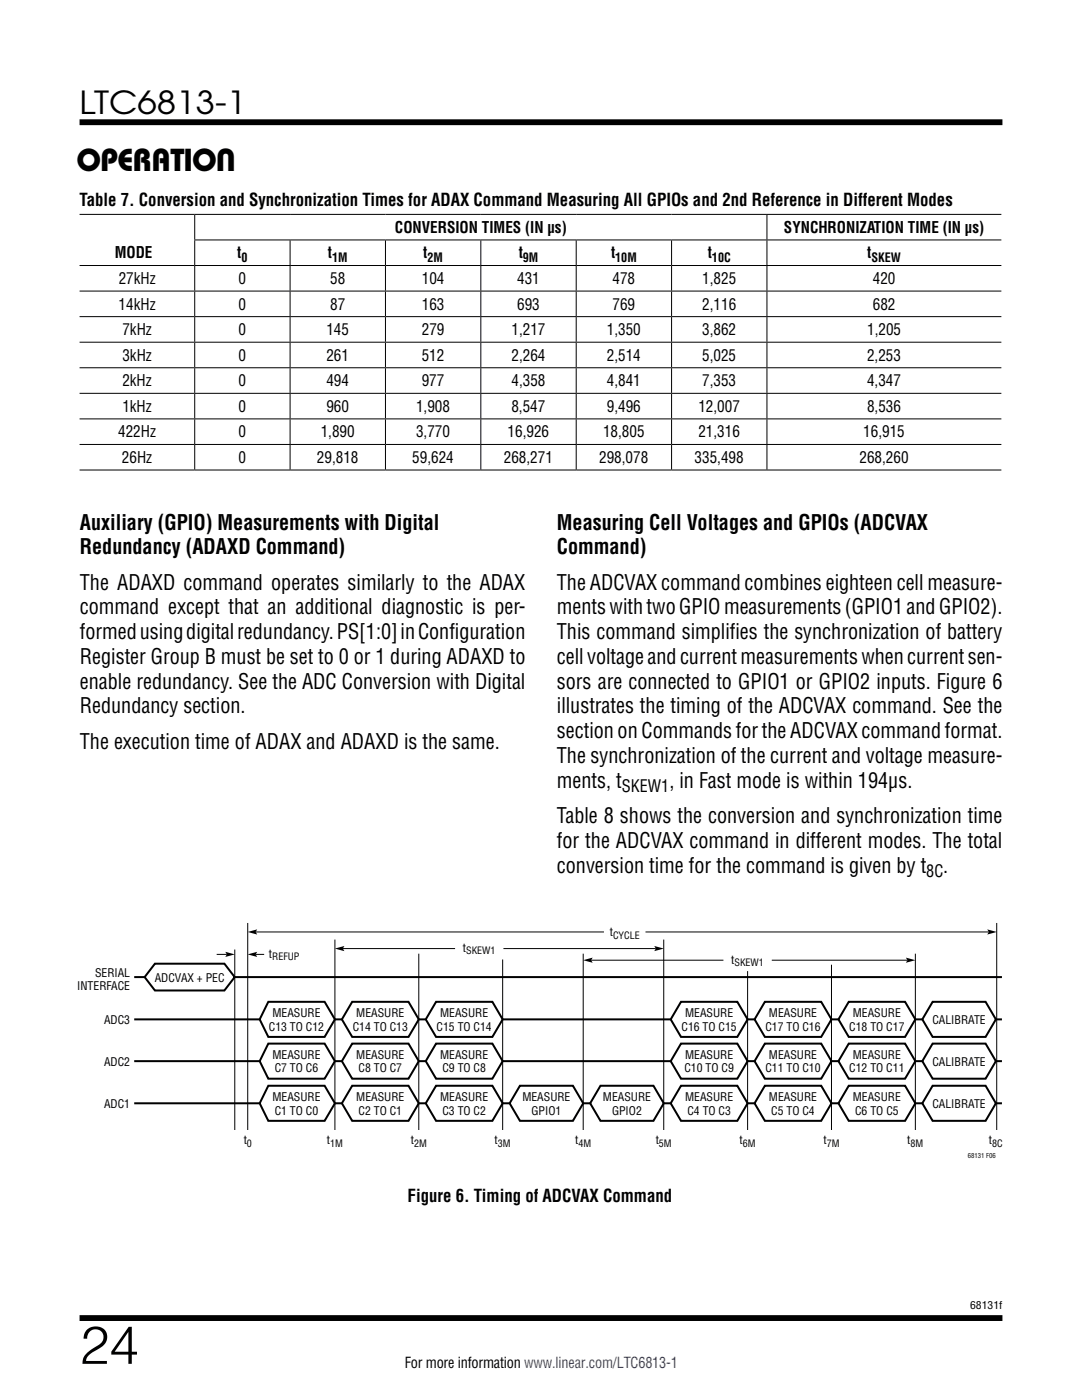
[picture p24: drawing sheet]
<svg xmlns="http://www.w3.org/2000/svg" width="216mm" height="279mm" viewBox="0 0 216 279" stroke-linecap="round" stroke-linejoin="round" font-family="sans-serif">
<defs><g id="words">
<text font-size="10.6" x="15.9" y="272.2">24</text>
<g font-size="6.3">
<text x="15.9" y="22.8">LTC6813-1</text>
<text x="15.2" y="34.2">OPERATION</text>
</g>
<g font-size="4.2">
<text x="15.9" y="105.7">Auxiliary (GPIO) Measurements with Digital</text>
<text x="111.1" y="105.7">Measuring Cell Voltages and GPIOs (ADCVAX</text>
<text x="15.9" y="110.6">Redundancy (ADAXD Command)</text>
<text x="111.1" y="110.6">Command)</text>
<text x="15.9" y="117.7">The ADAXD command operates similarly to the ADAX</text>
<text x="111.1" y="117.7">The ADCVAX command combines eighteen cell measure-</text>
<text x="15.9" y="122.6">command except that an additional diagnostic is per-</text>
<text x="111.1" y="122.6">ments with two GPIO measurements (GPIO1 and GPIO2).</text>
<text x="15.9" y="127.6">formed using digital redundancy. PS[1:0]in Configuration</text>
<text x="111.1" y="127.6">This command simplifies the synchronization of battery</text>
<text x="15.9" y="137.5">enable redundancy. See the ADC Conversion with Digital</text>
<text x="15.9" y="132.5">Register Group B must be set to 0 or 1 during ADAXD to</text>
<text x="111.1" y="132.5">cell voltage and current measurements when current sen-</text>
<text x="111.1" y="137.4">sors are connected to GPIO1 or GPIO2 inputs. Figure 6</text>
<text x="15.9" y="142.4">Redundancy section.</text>
<text x="111.1" y="142.4">illustrates the timing of the ADCVAX command. See the</text>
<text x="15.9" y="149.4">The execution time of ADAX and ADAXD is the same.</text>
<text x="111.1" y="147.3">section on Commands for the ADCVAX command format.</text>
<text x="111.1" y="152.3">The synchronization of the current and voltage measure-</text>
<text x="111.1" y="157.2">ments, t</text>
<text x="133.6" y="157.2">, in Fast mode is within 194μs.</text>
<text x="111.1" y="164.3">Table 8 shows the conversion and synchronization time</text>
<text x="111.1" y="169.2">for the ADCVAX command in different modes. The total</text>
<text x="111.1" y="174.1">conversion time for the command is given by t</text>
<text x="188.2" y="174.1">.</text>
</g>
<g font-size="3.5">
<text x="15.9" y="41.1">Table 7. Conversion and Synchronization Times for ADAX Command Measuring All GPIOs and 2nd Reference in Different Modes</text>
<text x="81.3" y="240">Figure 6. Timing of ADCVAX Command</text>
</g>
<g font-size="3.4">
<text x="124.1" y="158.1">SKEW1</text>
<text x="184.8" y="175">8C</text>
</g>
<g font-size="3.2">
<text x="78.8" y="46.5">CONVERSION TIMES (IN μs)</text>
<text x="156.4" y="46.5">SYNCHRONIZATION TIME (IN μs)</text>
<text x="22.9" y="51.6">MODE</text>
<text x="47.3" y="51.6">t</text>
<text x="65.4" y="51.6">t</text>
<text x="84.5" y="51.6">t</text>
<text x="103.5" y="51.6">t</text>
<text x="121.9" y="51.6">t</text>
<text x="141.2" y="51.6">t</text>
<text x="173.1" y="51.6">t</text>
<text x="23.7" y="56.7">27kHz</text>
<text x="47.6" y="56.7">0</text>
<text x="65.9" y="56.7">58</text>
<text x="84.2" y="56.7">104</text>
<text x="103.2" y="56.7">431</text>
<text x="122.2" y="56.7">478</text>
<text x="140.1" y="56.7">1,825</text>
<text x="174.2" y="56.7">420</text>
<text x="23.7" y="61.8">14kHz</text>
<text x="47.6" y="61.8">0</text>
<text x="65.9" y="61.8">87</text>
<text x="84.2" y="61.8">163</text>
<text x="103.2" y="61.8">693</text>
<text x="122.2" y="61.8">769</text>
<text x="140.1" y="61.8">2,116</text>
<text x="174.2" y="61.8">682</text>
<text x="24.4" y="72">3kHz</text>
<text x="24.4" y="66.9">7kHz</text>
<text x="47.6" y="72">0</text>
<text x="47.6" y="66.9">0</text>
<text x="65.1" y="72">261</text>
<text x="65.1" y="66.9">145</text>
<text x="84.2" y="72">512</text>
<text x="84.2" y="66.9">279</text>
<text x="102.1" y="72">2,264</text>
<text x="102.1" y="66.9">1,217</text>
<text x="121.1" y="72">2,514</text>
<text x="121.1" y="66.9">1,350</text>
<text x="140.1" y="72">5,025</text>
<text x="140.1" y="66.9">3,862</text>
<text x="173" y="72">2,253</text>
<text x="173" y="66.9">1,205</text>
<text x="24.4" y="77.1">2kHz</text>
<text x="47.6" y="77.1">0</text>
<text x="65.1" y="77.1">494</text>
<text x="84.2" y="77.1">977</text>
<text x="102.1" y="77.1">4,358</text>
<text x="121.1" y="77.1">4,841</text>
<text x="140.1" y="77.1">7,353</text>
<text x="173" y="77.1">4,347</text>
<text x="24.4" y="82.2">1kHz</text>
<text x="47.6" y="82.2">0</text>
<text x="65.1" y="82.2">960</text>
<text x="83" y="82.2">1,908</text>
<text x="102" y="82.2">8,547</text>
<text x="121.1" y="82.2">9,496</text>
<text x="139.4" y="82.2">12,007</text>
<text x="173" y="82.2">8,536</text>
<text x="23.6" y="87.3">422Hz</text>
<text x="47.6" y="87.3">0</text>
<text x="64" y="87.3">1,890</text>
<text x="83" y="87.3">3,770</text>
<text x="101.3" y="87.3">16,926</text>
<text x="120.3" y="87.3">18,805</text>
<text x="139.4" y="87.3">21,316</text>
<text x="172.3" y="87.3">16,915</text>
<text x="24.3" y="92.4">26Hz</text>
<text x="47.6" y="92.4">0</text>
<text x="63.2" y="92.4">29,818</text>
<text x="82.3" y="92.4">59,624</text>
<text x="100.5" y="92.4">268,271</text>
<text x="119.6" y="92.4">298,078</text>
<text x="138.6" y="92.4">335,498</text>
<text x="171.5" y="92.4">268,260</text>
</g>
<text font-size="3" x="80.8" y="273.1">For more information www.linear.com/LTC6813-1</text>
<g font-size="2.5">
<text x="48.2" y="52.2">0</text>
<text x="66.3" y="52.2">1M</text>
<text x="85.3" y="52.2">2M</text>
<text x="104.3" y="52.2">9M</text>
<text x="122.8" y="52.2">10M</text>
<text x="142.1" y="52.2">10C</text>
<text x="173.9" y="52.2">SKEW</text>
</g>
<g font-size="2.3">
<text x="53.7" y="191.2">t</text>
<text x="92.4" y="190">t</text>
<text x="121.7" y="186.8">t</text>
<text x="15.4" y="197.7">INTERFACE</text>
<text x="19" y="195">SERIAL</text>
<text x="30.9" y="195.9">ADCVAX + PEC</text>
<text x="145.9" y="192.3">t</text>
<text x="54.4" y="203">MEASURE</text>
<text x="71.1" y="203">MEASURE</text>
<text x="87.8" y="203">MEASURE</text>
<text x="136.7" y="203">MEASURE</text>
<text x="153.4" y="203">MEASURE</text>
<text x="170.2" y="203">MEASURE</text>
<text x="20.8" y="204.3">ADC3</text>
<text x="53.6" y="205.7">C13 TO C12</text>
<text x="70.4" y="205.7">C14 TO C13</text>
<text x="87.1" y="205.7">C15 TO C14</text>
<text x="136" y="205.7">C16 TO C15</text>
<text x="152.7" y="205.7">C17 TO C16</text>
<text x="169.5" y="205.7">C18 TO C17</text>
<text x="186.1" y="204.3">CALIBRATE</text>
<text x="20.8" y="212.7">ADC2</text>
<text x="54.4" y="211.4">MEASURE</text>
<text x="54.8" y="214">C7 TO C6</text>
<text x="71.1" y="211.4">MEASURE</text>
<text x="71.5" y="214">C8 TO C7</text>
<text x="87.8" y="211.4">MEASURE</text>
<text x="88.3" y="214">C9 TO C8</text>
<text x="136.6" y="214">C10 TO C9</text>
<text x="136.7" y="211.4">MEASURE</text>
<text x="152.7" y="214">C11 TO C10</text>
<text x="153.4" y="211.4">MEASURE</text>
<text x="169.5" y="214">C12 TO C11</text>
<text x="170.2" y="211.4">MEASURE</text>
<text x="186.1" y="212.7">CALIBRATE</text>
<text x="20.8" y="221.1">ADC1</text>
<text x="54.4" y="219.8">MEASURE</text>
<text x="71.1" y="219.8">MEASURE</text>
<text x="87.8" y="219.8">MEASURE</text>
<text x="104.2" y="219.8">MEASURE</text>
<text x="120.3" y="219.8">MEASURE</text>
<text x="136.7" y="219.8">MEASURE</text>
<text x="153.4" y="219.8">MEASURE</text>
<text x="170.2" y="219.8">MEASURE</text>
<text x="186.1" y="221.1">CALIBRATE</text>
<text x="54.8" y="222.4">C1 TO C0</text>
<text x="71.5" y="222.4">C2 TO C1</text>
<text x="88.3" y="222.4">C3 TO C2</text>
<text x="106.1" y="222.4">GPIO1</text>
<text x="122.1" y="222.4">GPIO2</text>
<text x="137.2" y="222.4">C4 TO C3</text>
<text x="153.9" y="222.4">C5 TO C4</text>
<text x="170.6" y="222.4">C6 TO C5</text>
<text x="48.6" y="228.3">t</text>
<text x="65.2" y="228.3">t</text>
<text x="82" y="228.3">t</text>
<text x="98.7" y="228.3">t</text>
<text x="114.8" y="228.3">t</text>
<text x="130.8" y="228.3">t</text>
<text x="147.6" y="228.3">t</text>
<text x="164.3" y="228.3">t</text>
<text x="181" y="228.3">t</text>
<text x="197.3" y="228.3">t</text>
</g>
<text font-size="2.1" x="193.6" y="261.2">68131f</text>
<g font-size="2">
<text x="54.3" y="191.7">REFUP</text>
<text x="93" y="190.5">SKEW1</text>
<text x="122.3" y="187.3">CYCLE</text>
<text x="146.6" y="192.8">SKEW1</text>
<text x="49.3" y="228.8">0</text>
<text x="65.9" y="228.8">1M</text>
<text x="82.6" y="228.8">2M</text>
<text x="99.3" y="228.8">3M</text>
<text x="115.4" y="228.8">4M</text>
<text x="131.5" y="228.8">5M</text>
<text x="148.2" y="228.8">6M</text>
<text x="165" y="228.8">7M</text>
<text x="181.7" y="228.8">8M</text>
<text x="198" y="228.8">8C</text>
</g>
<text font-size="1.3" x="193.1" y="231.2">68131 F06</text>
</g></defs>
<path d="M15.9 24.4h184.1M15.9 263h184.1" fill="none" stroke="#000" stroke-width="1.2" stroke-linecap="butt"/>
<g fill="none" stroke="#000" stroke-width=".2">
<path d="M15.9 42.8h183.9M15.9 53h183.9M15.9 58.1h183.9M38.8 47.9h161M38.9 42.9v4.9M38.9 48v4.9M38.9 53.1v4.9M38.9 58.2v4.9M57.9 48v4.9M57.9 53.1v4.9M57.9 58.2v4.9M76.9 48v4.9"/>
<path d="M76.9 53.1v4.9M76.9 58.2v4.9M95.9 48v4.9M95.9 53.1v4.9M95.9 58.2v4.9M115 48v4.9M115 53.1v4.9M115 58.2v4.9M134 48v4.9M134 53.1v4.9M134 58.2v4.9M153 42.9v4.9"/>
<path d="M153 48v4.9M153 53.1v4.9M153 58.2v4.9M15.9 63.2h183.9M15.9 68.3h183.9M15.9 73.4h183.9M15.9 78.5h183.9M38.9 63.3v4.9M38.9 68.4v4.9M38.9 73.5v4.9M38.9 78.6v4.9M57.9 63.3v4.9"/>
<path d="M57.9 68.4v4.9M57.9 73.5v4.9M57.9 78.6v4.9M76.9 63.3v4.9M76.9 68.4v4.9M76.9 73.5v4.9M76.9 78.6v4.9M95.9 63.3v4.9M95.9 68.4v4.9M95.9 73.5v4.9M95.9 78.6v4.9M115 63.3v4.9"/>
<path d="M115 68.4v4.9M115 73.5v4.9M115 78.6v4.9M134 63.3v4.9M134 68.4v4.9M134 73.5v4.9M134 78.6v4.9M153 63.3v4.9M153 68.4v4.9M153 73.5v4.9M153 78.6v4.9M15.9 83.6h183.9"/>
<path d="M15.9 88.7h183.9M15.9 93.8h183.9M38.9 83.7v4.9M38.9 88.8v4.9M57.9 83.7v4.9M57.9 88.8v4.9M76.9 83.7v4.9M76.9 88.8v4.9M95.9 83.7v4.9M95.9 88.8v4.9M115 83.7v4.9M115 88.8v4.9"/>
<path d="M134 83.7v4.9M134 88.8v4.9M153 83.7v4.9M153 88.8v4.9"/>
</g>
<path d="M15.4 184.2h184.7v47.3h-184.7z" fill="#fff"/>
<g fill="none" stroke="#000" stroke-width=".2">
<path d="M43.2 190.5h2.1M46.8 189.5v36M49.4 184.2v41.3M51 186h69.5M51 190.5h1.7M66.8 187.5v38M68.4 189.3h22.4M83.6 190.3v35.2M100.3 191.5v34M100.5 189.3h30.4M116.4 190.3v35.2M118 191.6h26.4"/>
<path d="M128.8 186h68.5M132.4 187.5v38M149.2 193.8v31.7M154 191.6h27.1M165.9 192.5v33M182.6 190.3v35.2M198.9 184.2v41.3"/>
</g>
<path d="M45 190l1.8 .5-1.8 .5 .3-.5zM49.4 186l1.9-.5-.3 .5 .3 .5zM49.4 190.5l1.9-.5-.3 .5 .3 .5zM66.8 189.3l1.9-.5-.3 .5 .3 .5zM116.4 191.6l1.9-.5-.3 .5 .3 .5zM130.6 188.8l1.8 .5-1.8 .5 .3-.5zM180.8 191.1l1.8 .5-1.8 .5 .3-.5zM197 185.5l1.9 .5-1.9 .5 .3-.5z" fill="#000"/>
<g fill="none" stroke="#000" stroke-width=".4">
<path d="M26.8 195h2.1M30.9 192.3h13.9l2 2.7-2 2.7h-13.9l-2-2.7zM46.8 195h153.1M53.5 199.9h11.3l2 3.5-2 3.5h-11.3l-1.7-3.5zM70.3 199.9h11.2l2.1 3.5-2.1 3.5h-11.2l-2.1-3.5zM87 199.9h11.2l2.1 3.5-2.1 3.5h-11.2l-2-3.5zM135.9 199.9h11.2l2.1 3.5-2.1 3.5h-11.2l-2.1-3.5zM152.6 199.9h11.3l2 3.5-2 3.5h-11.3l-2-3.5zM169.4 199.9h11.2l2 3.5-2 3.5h-11.2l-2.1-3.5zM186.1 199.9h10.6l2 3.5-2 3.5h-10.6l-2.1-3.5zM26.8 211.8h25M26.8 203.4h25"/>
<path d="M53.5 208.3h11.3l2 3.5-2 3.5h-11.3l-1.7-3.5zM53.5 216.7h11.3l2 3.5-2 3.5h-11.3l-1.7-3.5zM66.8 211.8h1.4M66.8 203.4h1.4M70.3 208.3h11.2l2.1 3.5-2.1 3.5h-11.2l-2.1-3.5zM70.3 216.7h11.2l2.1 3.5-2.1 3.5h-11.2l-2.1-3.5zM83.6 211.8h1.4M83.6 203.4h1.4M87 208.3h11.2l2.1 3.5-2.1 3.5h-11.2l-2-3.5zM87 216.7h11.2l2.1 3.5-2.1 3.5h-11.2l-2-3.5zM100.3 211.8h33.5M100.3 203.4h33.5"/>
<path d="M103.7 216.7h10.6l2.1 3.5-2.1 3.5h-10.6l-2-3.5zM119.8 216.7h10.6l2 3.5-2 3.5h-10.6l-2-3.5zM135.9 208.3h11.2l2.1 3.5-2.1 3.5h-11.2l-2.1-3.5zM135.9 216.7h11.2l2.1 3.5-2.1 3.5h-11.2l-2.1-3.5zM149.2 211.8h1.4M149.2 203.4h1.4M152.6 208.3h11.3l2 3.5-2 3.5h-11.3l-2-3.5zM152.6 216.7h11.3l2 3.5-2 3.5h-11.3l-2-3.5zM165.9 211.8h1.4M165.9 203.4h1.4M169.4 208.3h11.2l2 3.5-2 3.5h-11.2l-2.1-3.5zM169.4 216.7h11.2l2 3.5-2 3.5h-11.2l-2.1-3.5z"/>
<path d="M182.6 211.8h1.4M182.6 203.4h1.4M186.1 208.3h10.6l2 3.5-2 3.5h-10.6l-2.1-3.5zM186.1 216.7h10.6l2 3.5-2 3.5h-10.6l-2.1-3.5zM198.7 211.8h1.2M198.7 203.4h1.2M26.8 220.2h25M66.8 220.2h1.4M83.6 220.2h1.4M100.3 220.2h1.4M116.4 220.2h1.4M132.4 220.2h1.4"/>
<path d="M149.2 220.2h1.4M165.9 220.2h1.4M182.6 220.2h1.4M198.7 220.2h1.2"/>
</g>
<use href="#words"/>
</svg>
